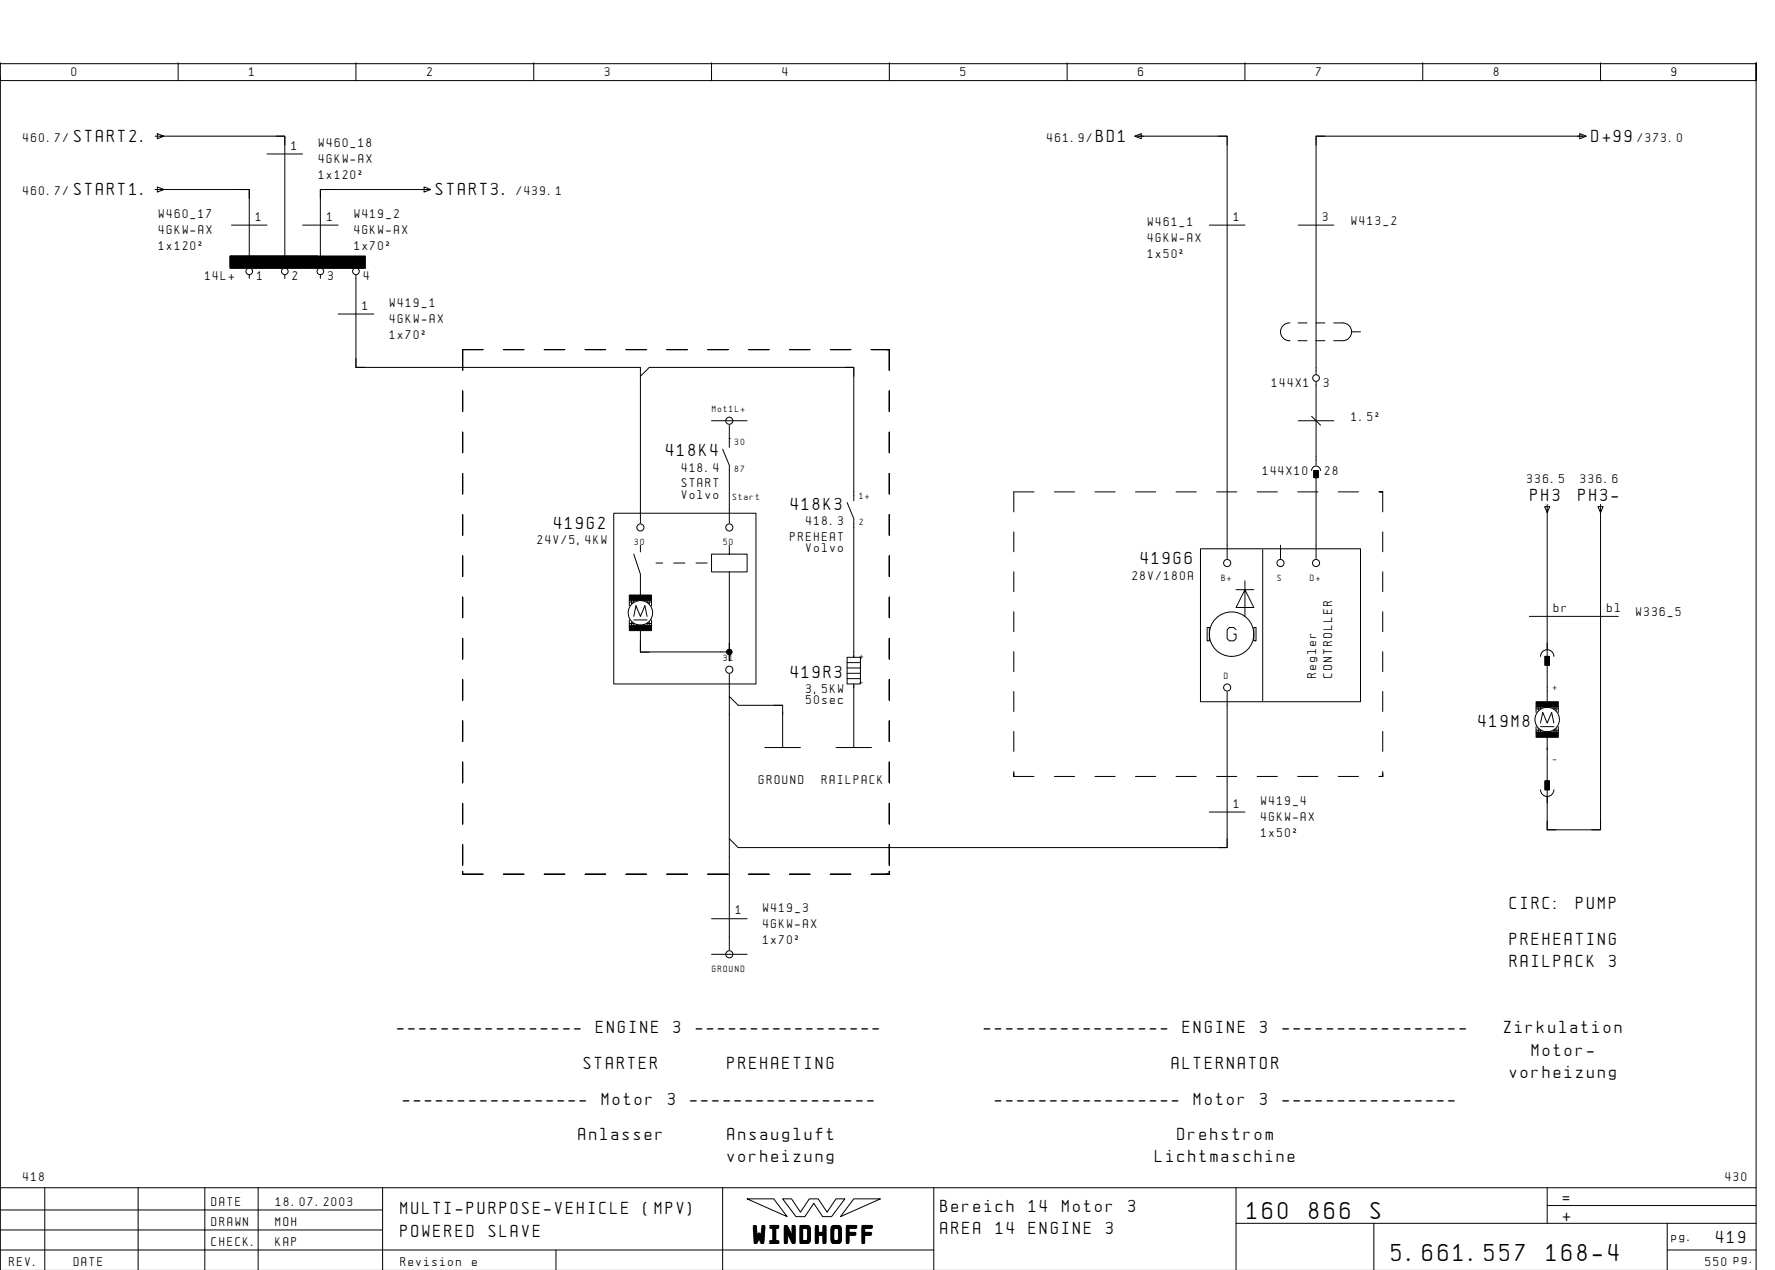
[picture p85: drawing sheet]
<svg xmlns="http://www.w3.org/2000/svg" width="399mm" height="286mm" viewBox="0 0 399 286" stroke-linecap="round" stroke-linejoin="round" font-family="sans-serif">
<defs><g id="words">
<g font-size="4.4">
<text x="280.6" y="274.1">160</text>
<text x="294.5" y="274.1">866</text>
<text x="308.4" y="274.1">S</text>
<text x="169.5" y="279.3">WINDHOFF</text>
<text x="313.1" y="283.6">5.661.557</text>
<text x="347.9" y="283.6">168-4</text>
</g>
<g font-size="3.1">
<text x="16.7" y="31.9">START2.</text>
<text x="246.6" y="31.9">BD1</text>
<text x="358.1" y="31.9">D+99</text>
<text x="16.7" y="43.9">START1.</text>
<text x="98.1" y="43.9">START3.</text>
<text x="149.9" y="102.6">418K4</text>
<text x="344.3" y="112.6">PH3</text>
<text x="355.1" y="112.6">PH3-</text>
<text x="124.6" y="118.9">419G2</text>
<text x="177.9" y="114.6">418K3</text>
<text x="256.6" y="126.9">419G6</text>
<text x="177.9" y="152.4">419R3</text>
<text x="332.6" y="163.6">419M8</text>
<text x="339.6" y="204.4">CIRC:</text>
<text x="354.6" y="204.4">PUMP</text>
<text x="339.6" y="212.4">PREHEATING</text>
<text x="339.6" y="217.4">RAILPACK</text>
<text x="362" y="217.4">3</text>
<text x="89.4" y="232.4">-----------------</text>
<text x="134.1" y="232.4">ENGINE</text>
<text x="151.5" y="232.4">3</text>
<text x="156.5" y="232.4">-----------------</text>
<text x="221.4" y="232.4">-----------------</text>
<text x="266.1" y="232.4">ENGINE</text>
<text x="283.5" y="232.4">3</text>
<text x="288.5" y="232.4">-----------------</text>
<text x="338.4" y="232.4">Zirkulation</text>
<text x="344.6" y="237.4">Motor-</text>
<text x="131.4" y="240.4">STARTER</text>
<text x="163.6" y="240.4">PREHAETING</text>
<text x="263.6" y="240.4">ALTERNATOR</text>
<text x="339.6" y="242.4">vorheizung</text>
<text x="90.6" y="248.4">-----------------</text>
<text x="135.4" y="248.4">Motor</text>
<text x="150.3" y="248.4">3</text>
<text x="155.3" y="248.4">-----------------</text>
<text x="223.8" y="248.4">-----------------</text>
<text x="268.6" y="248.4">Motor</text>
<text x="283.5" y="248.4">3</text>
<text x="288.5" y="248.4">----------------</text>
<text x="130.1" y="256.4">Anlasser</text>
<text x="163.6" y="256.4">Ansaugluft</text>
<text x="264.9" y="256.4">Drehstrom</text>
<text x="163.6" y="261.4">vorheizung</text>
<text x="259.9" y="261.4">Lichtmaschine</text>
<text x="90.1" y="273.1">MULTI-PURPOSE-VEHICLE</text>
<text x="144.8" y="273.1">(MPV)</text>
<text x="211.6" y="272.6">Bereich</text>
<text x="231.5" y="272.6">14</text>
<text x="238.9" y="272.6">Motor</text>
<text x="253.9" y="272.6">3</text>
<text x="351.6" y="270.6">=</text>
<text x="351.6" y="274.6">+</text>
<text x="90.1" y="278.1">POWERED</text>
<text x="110" y="278.1">SLAVE</text>
<text x="211.6" y="277.6">AREA</text>
<text x="224" y="277.6">14</text>
<text x="231.5" y="277.6">ENGINE</text>
<text x="248.9" y="277.6">3</text>
<text x="386.1" y="279.6">419</text>
</g>
<g font-size="2.3">
<text x="16.1" y="17.1">0</text>
<text x="56.1" y="17.1">1</text>
<text x="96.1" y="17.1">2</text>
<text x="136.1" y="17.1">3</text>
<text x="176.1" y="17.1">4</text>
<text x="216.1" y="17.1">5</text>
<text x="256.1" y="17.1">6</text>
<text x="296.1" y="17.1">7</text>
<text x="336.1" y="17.1">8</text>
<text x="376.1" y="17.1">9</text>
<text x="5.2" y="31.9">460.7/</text>
<text x="65.6" y="33.6">1</text>
<text x="71.7" y="33.1">W460_18</text>
<text x="235.6" y="31.9">461.9/</text>
<text x="368.4" y="31.9">/373.0</text>
<text x="71.7" y="36.7">4GKW-AX</text>
<text x="71.7" y="40.3">1x120˝</text>
<text x="5.2" y="43.9">460.7/</text>
<text x="116.2" y="43.9">/439.1</text>
<text x="35.7" y="49.1">W460_17</text>
<text x="35.7" y="52.7">4GKW-AX</text>
<text x="57.6" y="49.6">1</text>
<text x="73.6" y="49.6">1</text>
<text x="79.7" y="49.1">W419_2</text>
<text x="79.7" y="52.7">4GKW-AX</text>
<text x="258.2" y="50.7">W461_1</text>
<text x="277.6" y="49.6">1</text>
<text x="297.6" y="49.6">3</text>
<text x="304.1" y="50.6">W413_2</text>
<text x="35.7" y="56.3">1x120˝</text>
<text x="79.7" y="56.3">1x70˝</text>
<text x="258.2" y="54.3">4GKW-AX</text>
<text x="258.2" y="57.9">1x50˝</text>
<text x="46.1" y="62.9">14L+</text>
<text x="57.8" y="62.9">1</text>
<text x="65.8" y="62.9">2</text>
<text x="73.8" y="62.9">3</text>
<text x="81.8" y="62.9">4</text>
<text x="81.6" y="69.6">1</text>
<text x="87.7" y="69.1">W419_1</text>
<text x="87.7" y="72.7">4GKW-AX</text>
<text x="87.7" y="76.3">1x70˝</text>
<text x="286.1" y="86.9">144X1</text>
<text x="297.8" y="86.9">3</text>
<text x="304.1" y="94.6">1.5˝</text>
<text x="153.4" y="106.1">418.4</text>
<text x="284.1" y="106.9">144X10</text>
<text x="298.1" y="106.9">28</text>
<text x="153.4" y="109.6">START</text>
<text x="153.4" y="112.1">Volvo</text>
<text x="343.6" y="108.5">336.5</text>
<text x="355.6" y="108.5">336.6</text>
<text x="181.4" y="118.1">418.3</text>
<text x="121" y="122.4">24V/5,4KW</text>
<text x="177.8" y="121.6">PREHEAT</text>
<text x="181.4" y="124.1">Volvo</text>
<text x="254.7" y="130.4">28V/180A</text>
<text x="349.6" y="137.6">br</text>
<text x="361.6" y="137.6">bl</text>
<text x="368.1" y="138.6">W336_5</text>
<text x="181.4" y="155.9">3,5KW</text>
<text x="296.1" y="152.4" transform="rotate(-90 296.1 152.4)">Regler</text>
<text x="299.7" y="152.4" transform="rotate(-90 299.7 152.4)">CONTROLLER</text>
<text x="181.4" y="158.4">50sec</text>
<text x="170.7" y="176.4">GROUND</text>
<text x="184.9" y="176.4">RAILPACK</text>
<text x="277.6" y="181.6">1</text>
<text x="283.7" y="181.1">W419_4</text>
<text x="283.7" y="184.7">4GKW-AX</text>
<text x="283.7" y="188.3">1x50˝</text>
<text x="165.6" y="205.6">1</text>
<text x="171.7" y="205.1">W419_3</text>
<text x="171.7" y="208.7">4GKW-AX</text>
<text x="171.7" y="212.3">1x70˝</text>
<text x="5.2" y="265.6">418</text>
<text x="388.2" y="265.6">430</text>
<text x="47.6" y="271.1">DATE</text>
<text x="47.6" y="275.6">DRAWN</text>
<text x="62" y="275.6">MOH</text>
<text x="62.1" y="271.1">18.07.2003</text>
<text x="47.6" y="280.1">CHECK.</text>
<text x="62" y="280.1">KAP</text>
<text x="376.1" y="279.1">pg.</text>
<text x="2.1" y="284.6">REV.</text>
<text x="16.6" y="284.6">DATE</text>
<text x="90.1" y="284.6">Revision</text>
<text x="106.2" y="284.6">e</text>
<text x="383.7" y="284.6">550 pg.</text>
</g>
<g font-size="1.6">
<text x="160.2" y="92.6">Mot1L+</text>
<text x="165.4" y="100.1">30</text>
<text x="165.4" y="106.1">87</text>
<text x="164.8" y="112.4">Start</text>
<text x="193.4" y="112.1">1+</text>
<text x="193.4" y="118.1">2</text>
<text x="142.8" y="122.6">30</text>
<text x="162.8" y="122.6">50</text>
<text x="274.8" y="130.6">B+</text>
<text x="287.4" y="130.6">S</text>
<text x="294.8" y="130.6">D+</text>
<text x="162.8" y="148.6">31</text>
<text x="193.4" y="148.1">+</text>
<text x="193.4" y="154.1">-</text>
<text x="275.4" y="152.6">D</text>
<text x="349.4" y="155.1">+</text>
<text x="349.4" y="171.3">-</text>
<text x="160.2" y="218.6">GROUND</text>
</g>
</g></defs>
<g fill="none" stroke="#000" stroke-width=".22">
<path d="M.1 14.1v4h395v-4v271.6M.1 17.1v250M.1 14.3h395M40.1 14.1v4M80.1 14.1v4M120.1 14.1v4M160.1 14.1v4M200.1 14.1v4M240.1 14.1v4M280.1 14.1v4M320.1 14.1v4M360.1 14.1v4"/>
<path d="M34.9 30.6h1.8M35.4 30l1.5 .6-1.5 .6zM36.1 30.6h28v29.6M60.1 34.6h8M62.1 30.6h2v2M255.3 30.6l1.5-.6v1.2zM255.4 30.6h1.9M256.1 30.6h20v95M274.1 30.6h2v2M298.1 30.6h-2v2M355.4 30l1.5 .6-1.5 .6zM356.8 30.6h-60.7v53.6"/>
<path d="M34.9 42.6h1.8M35.4 42l1.5 .6-1.5 .6zM36.1 42.6h20v17.6M52.1 50.6h8M54.1 42.6h2v2M68.1 50.6h8M74.1 42.6h-2v2M80.1 58.6v1.6M95.4 42l1.5 .6-1.5 .6zM96.8 42.6h-24.7v17.6M272.1 50.6h8M292.1 50.6h8"/>
<path d="M56.1 61.8v.8M64.1 61.8v.8M72.1 61.8v.8M76.1 70.6h8M80.1 61.8v20.8h64v2l2-2h46v30M108.6 78.6h-4.5v4.7M113.3 78.6h4.6M122.4 78.6h4.7M131.6 78.6h4.6M140.9 78.6h4.5M150 78.6h4.6M159.2 78.6h4.6"/>
<path d="M168.4 78.6h4.6M177.6 78.6h4.6M186.8 78.6h4.6M196 78.6h4.1h-.7M200.1 78.6v4.7M290.2 72.6a2 2 0 0 0-2.1 2 2 2 0 0 0 2.1 2M292 76.6h2M292 72.6h2M296 76.6h2M296 72.6h2M300.1 72.6a3.6 3.6 0 0 1 3.4 .6 2 2 0 0 1 .4 2.2 2 2 0 0 1-1.8 1.2h-2M304.1 74.6h2"/>
<path d="M80.1 80.6v2h2M104.1 87.9v4.7M104.1 97.2v4.6M144.1 84.6v33M160.1 94.6h8M164.1 98.6h.1M164.1 95.6v5M190.1 82.6h2v2M200.1 87.9v4.7M200.1 97.2v4.6M292.1 94.6h8M295.1 93.6l2 2"/>
<path d="M296.1 85.8v18.8M104.1 106.5v4.6M104.1 115.8v4.6M138.1 115.4h32v38.4h-32zM162.6 101l1.5 3.6v13M190.6 113l1.5 3.6v31.2h1.5v6h-3v-6h1.5M200.1 106.5v4.6M200.1 115.8v4.6M228.1 119.6v4.5M232.6 110.6h-4.5v4.5M237.2 110.6h4.6M246.3 110.6h4.6"/>
<path d="M255.4 110.6h4.6M264.6 110.6h4.5M273.7 110.6h4.5M282.8 110.6h4.6M292 110.6h4.5M295.1 105.8a1 1 0 0 1 1-1 1 1 0 0 1 1 1M295.6 105.8h1v1.6h-1zM296.1 106.6v19M301.1 110.6h4.5M310.2 110.6h.9h-.7M311.1 110.6v4.5M311.1 119.6v4.5"/>
<path d="M347.5 114h1.2l-.6 1.3zM348.1 113.5v45.5M359.5 114h1.2l-.6 1.3zM360.1 113.5v1.7M360.1 114.6v72h-12v-20.8M104.1 125v4.6M104.1 134.3v4.6M141.6 135v1.2M141.6 139.4v1.2M142.1 135v.8M142.1 139.8v.8M142.6 124.6l1.5 4.5v5.9"/>
<path d="M142.6 135v.4h-1M142.6 138.6l.5-2.4 1 2.4 1-2.4 .5 2.4M142.6 139.4h3M144.1 122.6v1.5M145.6 135v.4h1M146.1 135v.8M146.1 139.8v.8M146.6 135v1.2M146.6 139.4v1.2M147.6 126.6h1.5M151.6 126.6h2.5M156.6 126.6h2.5"/>
<path d="M164.1 122.6v2h-4v4h8v-4h-4M164.1 128.6v20M200.1 125v4.6M200.1 134.3v4.6M228.1 128.6v4.5M228.1 137.6v4.5M270.1 123.4h36v34.4h-36zM278.1 132.6h4M280.1 130.6v2l2 4h-4l2-4v6M284.1 123.6v34M288.1 122.6v3M311.1 128.6v4.5"/>
<path d="M311.1 137.6v4.5M344.1 138.6h20M104.1 143.6v4.6M104.1 152.9v4.6M141.6 140.2h1v.4M144.1 144.7v2h2M144.1 146.6h20M144.1 140.6v.8M144.1 141.8v4.9M146.6 140.2h-1v.4M164.1 151.6v5M174.1 158.6h2v2"/>
<path d="M176.1 158.6h-10l-2-2v32M190.6 149h3M190.6 150.2h3M190.6 151.4h3M190.6 152.6h3M192.1 153.8v14.3M200.1 143.6v4.6M200.1 152.9v4.6M228.1 146.6v4.4M228.1 155.5v4.5M271.6 141.1h.5v3h-.5zM276.1 155.6v35h-110l-2-2v25"/>
<path d="M278.1 141.6l-.5-.5h-1l-.5 .5v2l.5 .5h1l.5-.5v-1h-.5M282.1 141.1h.5v3h-.5zM311.1 146.6v4.4M311.1 155.5v4.5M345.6 159v1.2M346.1 159v.8M346.6 147.6a1.5 1.5 0 0 1 1.5-1.5 1.5 1.5 0 0 1 1.5 1.5M346.6 159v.4h-1M347.6 147.6h1v2h-1zM349.6 159v.4h1M350.1 159v.8M350.6 159v1.2"/>
<path d="M104.1 162.1v4.7M104.1 171.4v4.7M172.1 168.1h8M176.1 160.1v8M188.1 168.1h8M200.1 162.1v4.7M200.1 171.4v4.7M228.1 173.5v1.1v-.6M228.1 164.5v4.5M228.1 174.6h4.5M237.2 174.6h4.6M246.3 174.6h4.6"/>
<path d="M255.4 174.6h4.6M264.6 174.6h4.5M273.7 174.6h4.5M282.8 174.6h4.6M292 174.6h4.5M301.1 174.6h4.5M310.2 174.6h.9h-.7M311.1 164.5v4.5M311.1 173.5v1.1v-.6M345.6 164.2h1v.4M345.6 163.4v1.2M346.1 163.8v.8"/>
<path d="M346.6 162.6l.5-2.4 1 2.4 1-2.4 .5 2.4M346.6 177.6a1.5 1.5 0 0 0 1.5 1.5 1.5 1.5 0 0 0 1.5-1.5M346.6 163.4h3M347.6 175.6h1v2h-1zM348.1 164.6v.8M350.1 163.8v.8M350.6 163.4v1.2M350.6 164.2h-1v.4M104.1 195.9v.7h4.6M104.1 180.7v4.6M104.1 189.9v4.7M113.3 196.6h4.6"/>
<path d="M122.4 196.6h4.7M131.6 196.6h4.6M140.9 196.6h4.5M150 196.6h4.6M159.2 196.6h4.6M168.4 196.6h4.6M177.6 196.6h4.6M186.8 196.6h4.6M196 196.6h4.1h-.7M200.1 180.7v4.6M200.1 189.9v4.7M200.1 195.9v.7"/>
<path d="M272.1 182.6h8M276.1 188.6v2h-2M348.1 184.6v2h2M360.1 184.6v2h-2M160.1 206.6h8M160.1 214.6h8M10.1 267.1v18.5M31.1 267.1v18.5M46.1 267.1v18.6M58.1 267.1v18.6M86.1 272.1h-86M86.1 276.6h-86"/>
<path d="M86.1 267.1v18.6M162.6 267.1v18.6M168.1 269.6h6l3 4zM176.1 269.6h2l2 3 2-3h2l2 3 2-3h2l-3 4h-2l-2-3-2 3h-2zM192.1 269.6h6l-9 4zM210.1 267.1v18.6M278.1 275.1h117M278.1 267.1v18.6M309.1 275.1v10.6M348.1 271.1h47M348.1 267.1v8M375.1 275.1v10.6"/>
<path d="M395.1 267.1h-395v18.6M125.1 281.1v4.6M210.1 281.1h-210M375.1 281.1h20"/>
<circle cx="56.1" cy="61" r=".75"/>
<circle cx="64.1" cy="61" r=".75"/>
<circle cx="72.1" cy="61" r=".75"/>
<circle cx="80.1" cy="61" r=".75"/>
<circle cx="164.1" cy="94.6" r=".8"/>
<circle cx="296.1" cy="85" r=".75"/>
<circle cx="144.1" cy="118.6" r=".8"/>
<circle cx="164.1" cy="118.6" r=".8"/>
<circle cx="144.1" cy="137.8" r="2.75"/>
<circle cx="276.1" cy="126.6" r=".8"/>
<circle cx="288.1" cy="126.6" r=".8"/>
<circle cx="296.1" cy="126.6" r=".8"/>
<circle cx="164.1" cy="150.6" r=".8"/>
<circle cx="276.1" cy="154.6" r=".8"/>
<circle cx="277.1" cy="142.6" r="5"/>
<circle cx="348.1" cy="161.8" r="2.75"/>
<circle cx="164.1" cy="214.6" r=".8"/>
</g>
<g fill="#000" stroke="#000" stroke-width=".22">
<path d="M51.8 57.6h19.6v2.5h-19.6zM51.8 57.6h30.4v2.7h-30.4zM295.6 105.8h1v1.6h-1zM141.6 133.8h5v1.2h-5zM141.6 140.6h5v1.2h-5zM345.6 157.8h5v1.2h-5zM347.6 147.6h1v2h-1zM345.6 164.6h5v1.2h-5zM347.6 175.6h1v2h-1z"/>
<circle cx="164.1" cy="146.6" r=".62"/>
</g>
<use href="#words"/>
</svg>
